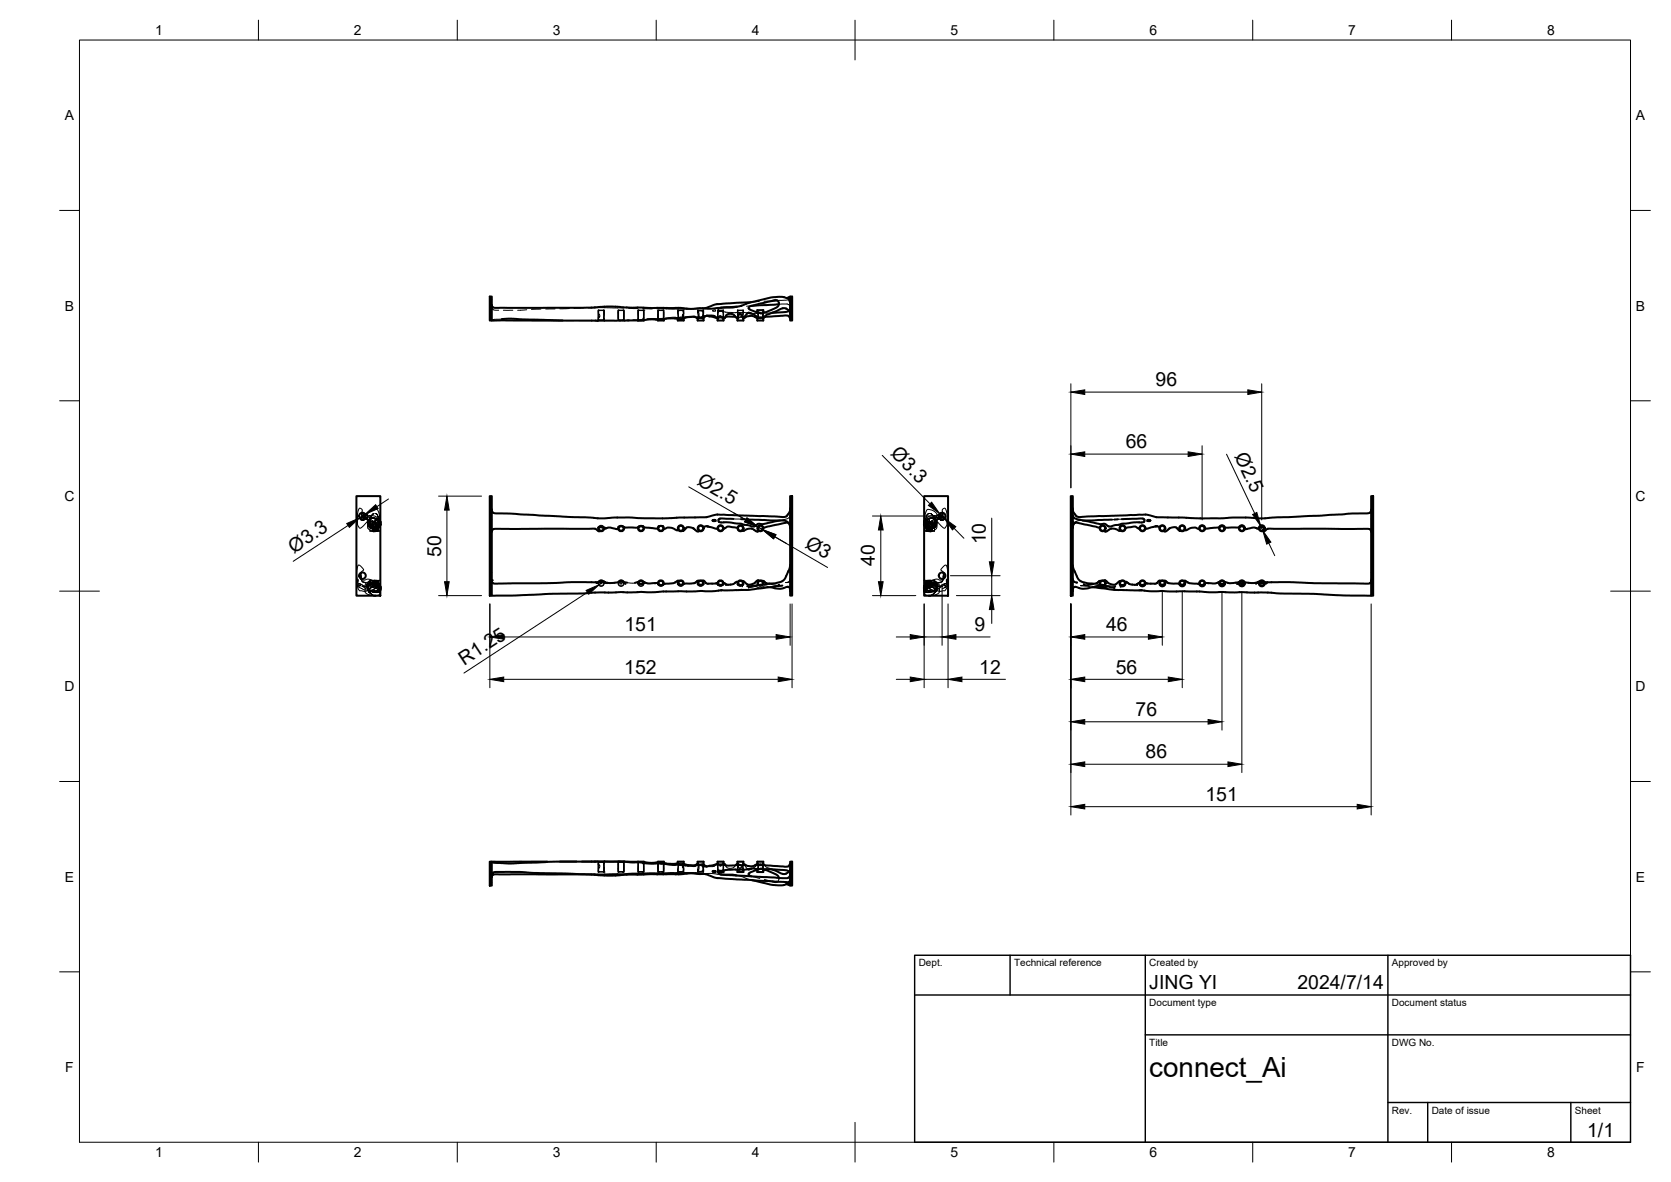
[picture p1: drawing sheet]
<svg xmlns="http://www.w3.org/2000/svg" width="420mm" height="297mm" viewBox="0 0 420 297" stroke-linecap="round" stroke-linejoin="round" font-family="sans-serif">
<defs><g id="words">
<text font-size="7" x="289" y="270.6">connect_Ai</text>
<g font-size="4.9">
<text x="290.6" y="97.1">96</text>
<text x="283.1" y="112.7">66</text>
<text x="223.8" y="114.2" transform="rotate(45 223.8 114.2)">Ø3.3</text>
<text x="310.3" y="114.6" transform="rotate(65 310.3 114.6)">Ø2.5</text>
<text x="175" y="121.6" transform="rotate(30 175 121.6)">Ø2.5</text>
<text x="202.2" y="137.4" transform="rotate(30 202.2 137.4)">Ø3</text>
<text x="247.9" y="136.8" transform="rotate(-90 247.9 136.8)">10</text>
<text x="73.9" y="139.1" transform="rotate(-33 73.9 139.1)">Ø3.3</text>
<text x="110.9" y="139.9" transform="rotate(-90 110.9 139.9)">50</text>
<text x="220" y="142.3" transform="rotate(-90 220 142.3)">40</text>
<text x="157" y="158.6">151</text>
<text x="245.1" y="158.6">9</text>
<text x="278.1" y="158.6">46</text>
<text x="116.7" y="167.4" transform="rotate(-33 116.7 167.4)">R1.25</text>
<text x="157" y="169.3">152</text>
<text x="246.2" y="169.3">12</text>
<text x="280.5" y="169.3">56</text>
<text x="285.5" y="179.9">76</text>
<text x="288.1" y="190.6">86</text>
<text x="303.1" y="201.3">151</text>
<text x="289" y="248.5">JING YI</text>
<text x="326.2" y="248.5">2024/7/14</text>
<text x="399.1" y="285.7">1/1</text>
</g>
<g font-size="3.5">
<text x="39" y="8.8">1</text>
<text x="89" y="8.8">2</text>
<text x="139" y="8.8">3</text>
<text x="189" y="8.8">4</text>
<text x="239" y="8.8">5</text>
<text x="289" y="8.8">6</text>
<text x="339" y="8.8">7</text>
<text x="389" y="8.8">8</text>
<text x="16.3" y="30.2">A</text>
<text x="411.3" y="30.2">A</text>
<text x="16.3" y="78">B</text>
<text x="411.3" y="78">B</text>
<text x="16.2" y="125.9">C</text>
<text x="411.2" y="125.9">C</text>
<text x="16.2" y="173.7">D</text>
<text x="411.2" y="173.7">D</text>
<text x="16.3" y="221.6">E</text>
<text x="411.3" y="221.6">E</text>
<text x="16.4" y="269.4">F</text>
<text x="411.4" y="269.4">F</text>
<text x="39" y="290.8">1</text>
<text x="89" y="290.8">2</text>
<text x="139" y="290.8">3</text>
<text x="189" y="290.8">4</text>
<text x="239" y="290.8">5</text>
<text x="289" y="290.8">6</text>
<text x="339" y="290.8">7</text>
<text x="389" y="290.8">8</text>
</g>
<g font-size="2.5">
<text x="231" y="242.9">Dept.</text>
<text x="255" y="242.9">Technical reference</text>
<text x="289" y="242.9">Created by</text>
<text x="350" y="242.9">Approved by</text>
<text x="289" y="252.8">Document type</text>
<text x="350" y="252.8">Document status</text>
<text x="289" y="262.9">Title</text>
<text x="350" y="262.9">DWG No.</text>
<text x="350" y="279.9">Rev.</text>
<text x="360" y="279.9">Date of issue</text>
<text x="396" y="279.9">Sheet</text>
</g>
</g></defs>
<!-- layer: Hidden -->
<g fill="none" stroke="#000" stroke-width=".25">
<path d="M123.1 75.2h.6M123.1 76.9h.6M123.7 77.3l.5 .6 1.2 .1M123.7 77.3v.2zM123.7 77.3h.1M126.6 78h2.3M132.4 77.8l-2.2 .2M136 77.7l-2.4 .1M139.6 77.6h-2.4M143.2 77.5l-2.4 .1M146.7 77.4l-2.4 .1M147.9 77.4h8.9"/>
<path d="M150.4 77.9h.1M150.4 78.8v1.7h1.5v-.5M150.4 77.9v.6M150.4 77.9v.8l.4 .8-.4 .3v.3l.2 .2 .5 .1h.5l.3-.2v-2.3M150.6 77.9h-.1l-.1 .6v1.7l.4 .3 .9-.1 .2-.2-.1-.2 .1-1.6-.1-.5h-.1M150.8 79.6l-.2 .1M151.8 77.9l-1.2 .1M151.8 78h-1.2l-.1 2.5M151.9 79.1l-.1-1.2v2.6M155.5 77.9l-.1 2.6M155.5 78h1.3M155.6 77.9v.1"/>
<path d="M155.7 77.9l-.1 .1M156.6 77.9l.1 .1M156.7 77.9h-.6a.46 .46 0 0 0-.7 .1 .46 .46 0 0 0 0 .6l.1 1.7 1.3 .2 .1-2.1-.1-.5M156.8 77.9l-.1 .1M156.8 77.9v2.6M156.8 77.9v2.2l-.5 .4-.5-.1-.4-.3 .1-2.1v2.5M156.8 77.9l.1 2.6h-1.5M158 77.5h2.4M160.4 77.9h1.4M160.4 77.9v2.2l.6 .4 .5-.1 .4-.3v-2.2M160.4 77.9h.1M160.4 77.9v2.6"/>
<path d="M160.5 77.9h1.3M160.5 77.9v2.1M160.5 77.9v2.6M160.7 77.9v.1M161.5 77.9l.1 .1M161.6 77.6h2.4M161.7 77.9l.2 1.6-.4 .7M161.8 77.9h.1M161.8 77.9v2.6M161.9 79.8h.1M161.9 77.9h.1M161.9 77.9v2.6"/>
<path d="M165.4 77.9h.1M165.4 77.9v2.5M165.5 77.9v2.6M165.6 77.9h.4a.57 .57 0 0 1 .9 .6v1.4l-1.3 .2-.2-.4zM165.8 77.9l-.1 .1M166.4 77.9l.1 .1M166.8 77.9l-1.4 .1M166.8 77.9h.1M166.8 77.9v2.6M166.9 77.9l-.1 2-.3 .3-.8 .2-.3-.3v-2.1M166.9 77.9v2.3M170.4 77.9h.2"/>
<path d="M170.4 79.8v.3h.2M170.4 77.9v.7M170.4 77.9l.3 2-.2 .2-.1-.1 .8 .2 .6-.4 .1-1.9M170.4 80h-.2l.1 .1M170.5 78.2l.9-.2 .4 .2 .1 .6-.3 .4v.3l.3 .2-1.5 .1zM170.5 77.9v2.6M170.6 77.9l1.2 .1zM170.6 78h.1M171.7 79l-.1 .3M171.8 79.7h.1M171.9 77.9h-.1v2.6M171.9 77.9v2.1"/>
<path d="M175.1 79.8l-.3-.3-.6-.1-3.9 .5-1.6-.1-2.9 .3h-3.1M175.3 79.9h.1M175.4 79.7v.2M175.4 79.9h.1M175.4 78.5l.2 .1M175.5 77.9l.2 1.7-.1 .3h-.2h.9l.6-.2-.2 .1 .2-1.9M175.5 77.9l-.1 .6M175.5 77.9h.1M175.5 78.3l.3-.2 .6 .1 .4 .6-.1 .7-.6 .2h-.7l.2 .4 .2-1.3-.1-.2-.3-.1zM175.5 77.9v2.6M175.6 77.9l1.1 .1zM175.7 79.8l-.1 .3-.2-.1"/>
<path d="M176.7 79.8h.1M176.7 79.8h.2M176.8 77.5l-2.6 .2-9-.1M176.9 77.9h-.2l.1 2.6M176.9 77.9h.1M176.9 77.9v1.8M177.2 79.5l-.3 .2M177.2 79.5h.1M177.7 79.3l-1.6 .4h-.6M179.2 78l.6-.1 .1 .2-.6 .1zM180.1 79.9h.1M180.4 79.5v.5"/>
<path d="M180.5 77.9v2.1M180.5 77.9l-.1 1.4M180.5 77.9h.1M180.6 77.9v2.6M180.6 77.9l1.1 .1zM180.6 78.4l.5-.1 .7 .1 .1 .5-.1 .9h-1.4v-.9zM181.1 79.5h.2M181.1 79.5l.5 .3M181.1 77.4l-.4 .3v.6l5.2 .2M181.7 77.9h.2M181.8 77.9v2.6M181.9 77.9v2.1"/>
<path d="M181.9 77.9v1.4M181.9 79.4v.7M182.4 79.7l-.7 .2h-1.5M185.4 77.9h.1M185.4 80h.1M185.4 77.9v2.1M185.5 77.9l1.2 .1-1.1-.1M185.5 77.9l-.1 2.1M185.5 77.9v2.6M185.6 78h.1M185.8 79l.6 .1M186.5 77l-1.2 .1"/>
<path d="M186.6 79.6l.1 .1M186.7 78.5l-.6 .1M186.7 77.9h.2v.7M186.7 79.6l-1 .2-.7-.1M186.7 79.3v.3M186.7 79.7l.2-1.2-1.4 .1v1.1l1.1-.1 .3 .4M186.7 79.7l.1 .1M186.8 79.7l-.1 .1M186.8 79.7h.1M186.8 78.5l1.3 .1M186.8 77.9v2.6M186.9 77.9v.7l-.3 1.1h.3h-.2"/>
<path d="M186.9 79.7v.1M188.9 76.9h-1.2M190.2 78.7h.1M190.3 78.7l1.1 .1M190.3 78.7l-1.3 .1M190.3 79.6h.1M190.3 78.6h.3l.1 .4M190.3 78.6l-.1 .1M190.4 78.5v.2h-.2M190.4 79.6h.1M190.5 78.6l-.1 .1 .4-.1 .4 .2 .6-.1v1h-1.4l.2 .3 .1-1.2zM190.5 77.9v2.6"/>
<path d="M190.6 78.5l-.2 .1 .4 1-.3 .2-.1-.2 .7 .4 .8-.3M190.7 79.7l-.1 .3h-.2M190.8 79.7l-.2 .2-.2-.1M190.9 75.8l-2.1 .2M191 78.6l.3 .1M191.4 79.7h-1M191.8 78.7h.1l-.3 1 .2 .3 .1-.2M191.8 80h.1M191.8 77.9v2.6M191.9 79.7h.1M191.9 79.9l-.1 .1M191.9 78.6v1.2"/>
<path d="M192.2 79.7h-.6M194 78.6l-2.4 .1M194.2 75.6l-2.1 .1M195.9 76.4h1.8l.6 .2 .3 .6v.5l-.2 .4M197.8 74.9h.1M197.9 74.9h-.1M198.6 74.9l-.4 .4zM198.7 75.9l.3 .1 .1-.8-.1 1.5h-.3M198.7 75.7h.2l.1-.5-.1 .6-.2-.1M198.7 78.7h.1M198.7 74.8l-.9 .1M198.7 77.4h.1"/>
<path d="M198.7 76h.1M198.7 74.8l-.7 .6-2.6 .1M198.7 76.9h.5M199.1 75.2l-.4 .7M199.2 75.2l-.9 .4 .3 .2 .1 .6M126.2 80.2l-2.5 .2M141.5 80.5l2.8 .1M145.5 80.6h4.6M155.4 80.5l-5 .1M156.4 80.6h.3M157.9 80.4l-2.5 .1M161.5 80.3l-2.4 .1"/>
<path d="M181.8 80h.1M91 128.9l.1-.8-.7-.4-.4 .7-.1 1.3v2.1l.5 .9 .6-.2 1.4-1.4 .8 .9 .6 .4 .7 .1 .5-.4 .1-1.5-.6-.8-1.6-.3-.3 .2-.2 .5h-.6M91.1 129.7l-.5 .5 .3-.3 .5 .2 .1 .4v-.1l-.4 .4M91.3 129.7h.1M91.4 129.7h-.3l.5 .1M91.5 129.5l-.2 .2M91.6 129.5h-.1M91.6 129.5l-.1 .2zM91.7 130.1l.2 .2zM91.7 129.4l-.1 .1M91.8 130.5l-.4 .1 .5-.3-.6 .5-.5-.1-.2-.4v.2M91.9 129.3l1.1 .7 1 .1 1 1-.5-.5-.8-.3-.7 .3-.3 .5 .5-.7-.4 .6v.6l.4 .5"/>
<path d="M91.9 130.3l1.1 .8 .4 1.1M91.9 129.3l.3 .2-.2-.1-.4 .1M91.9 129.5h.1M92 129.5h.1M92 129.5h-.5M92 130.3l.2-.4-.4 .5 .2-.1 .2-.1-.4 .1M92.4 131.3l.1 .8 .5 .5M92.5 131.2v.2zM92.6 131l-.2 .3M92.6 131l.1-.1-.2 .3M92.6 131h.1M92.6 131.6v-.3l.1 .6 .3 .4"/>
<path d="M92.8 131.6l-.1-.6v.7l.5 .7M92.9 132.3l.5 .3M92.9 132.3l-.4-.4v-.7l.3 .9 .9 .5M92.9 130.5l.2-.1-.7 .9M92.9 132.3l.5 .2M93 130.3h.1M93 130.3l-.2-.3 .1 .4-.2 .2-.7-.2 .7 .6-.1-.1 .7 1.3M93 130.3l.7 .6M93 132.3l.5 .5zM93 130.2l-.5 1M93 132.3l.5 .3h1.3l.6-.5v-.6v.5l-.4 .3-1.2 .2M93 132.3l.8 .2"/>
<path d="M93 132.3h.1M93 132.3v.1M93 132.2l.1 .1M93 132.6l.7 .2 .4 .6h.6l.8-1.4-.1 .5-.5 .3-1.8-.2M93 132v1.5h2.6M93 132.3l1.4 .5 .7-.3 .1-.4-.7 .8-1.4-.6M93 132.4l.8 .2M93 132.4l.3 .1M93 132.4l1.6 .4 .5-.1 .4-.7-.5 .5h-1.7M93 132.6h.1M93 132.2h2.6M93 133.4h2.6"/>
<path d="M93 132h.9M93 132h.1M93 132l-.1-.2 .3 .4M93.1 132.6h.1M93.1 131.7l.1 .7 .2 .3-.2-.4zM93.1 132l.5 .8 .7 .3 .6-.2-.1-.9-.1 1.3h-.6zM93.1 132.3l.4 .2M93.1 132.3h-.1M93.1 132.4v.2M93.1 132.2v.1M93.1 132.2l-.2-.1 .2 .2M93.1 132.3l1.1 .6h.4l.4-.5"/>
<path d="M93.1 132.2l-.4-.1 .2 .2M93.2 130.5l-.8 .8M93.2 132.4l.5 .3M93.2 129.9l-.1 2.1 .4 .7M93.2 132.2l.4 .4M93.2 130.4l.4-.2zM93.2 132.3l-.4-.8 .1-.9-.1 .6 .6 1.1M93.2 129.9l.4-.5-.8 1.3 .2-.5M93.2 132.3h.1M93.2 132l.7 .4 .6-.1 .3-.3v.6l.3 .7-1.4 .1-.1-.8zM93.2 129.8l-.2 1.6zM93.2 132.3l.4 .2"/>
<path d="M93.3 132.2l.1 .1M93.3 132.2l.3 .3-.2-.2M93.3 130.3l.5-.2 .7 .1 .8 .5 .3 .6M93.3 132l1 .8 .4-.1 .3-.4-.1-.3-.1 .6-.6 .2-.5-.3zM93.4 132.5l.4 .1M93.4 132.2l.6 .6h.5l.3-.2M93.4 132.3l.1 .2M93.4 132.6v.1M93.4 132.2l.8 .7 .7-.3M93.5 132.5l.2 .1-.1-.1M93.5 131l.8 .2-.1-.2 .2 .7-.2 .5h-.5l-.4-.4 .2 .4-.2-.8zM93.5 132.2l1 .1"/>
<path d="M93.5 132.7l-.5-.2 .5 .2M93.5 132.7l-.4-.5 .4 .5 .8 .1h-.5h.7M93.5 132.7l.8 .1 .6-.1-.7 .2-.6-.1M93.5 132.8l.7 .1-.5-.1M93.6 131.9l.3 .5-.2-.4 .3-.4h.4l.3 .4-.1-.3v.4l-.5 .2zM93.6 132.5v.1M93.6 132l.1 .4 .5 .2 .5-.1 .1-.5-.1 .2 .3 .6v.4l-1.1-.1-.3-.5zM93.6 131.5l.4-.3 .6 .3-.4-.2zM93.7 130.9h.1M93.7 130.9l1.1 .8 .2 .3-.2 .6M93.7 130.1l-.5 .2-.5 .6 .8-.7M93.7 132l-.1 .5"/>
<path d="M93.7 132.1l.2-.1-.1 .2 .1 .3h.5l.4-.1v-.4l.3 1.3h-1.4zM93.7 132.6l-.1 .8 .6 .2 .9-.2-.3-.7M93.7 129.2l.3-.1zM93.8 133l.5 .4 .6-.2M94.3 130.3l.5 .1 .6 .4 .3 .7-.2 .5M94.4 131.3l.1 .1zM94.4 131.3h.1M94.4 131.3l.3 .4M94.4 131.3l.2 .6-.4 .5-.4 .1-.5-.3M94.6 131.5l-.3-.8 .1 .3-.2 .2-.4 .1-.3-.2 .3 1.3 .8 .1 .2-.2v-.3M94.6 131.5v.2M94.6 130.4l-.6-.2-.7 .1-.5 .6 .2-.4 .5-.2h.7l.5 .2"/>
<path d="M94.6 130.3l.8 .9 .2 .4-.1 .4M94.6 132.5l-.8 .1M94.6 131.7l.1 .2-.5-.2-.3 .3M94.7 132.1h.1M94.7 132.1l.3 .7-.1 .4M94.7 131.7l.1 .4M94.8 132h.1M94.8 131.9v.1M94.8 131.4l.2 1.4-.1 .4-.2 .1a1.45 1.45 0 0 1-1.5-1M94.8 130.5l.7 .9v.7M94.8 131.4h.1M94.8 131.4v.5"/>
<path d="M94.8 132h.8M94.8 132.2v.6l.4 .5-.3 .2h-1.2l-.2-1M94.8 132v.1M94.8 131.9l-.3 .5-.4 .2-.8-.3 .2 .1-.3-.3M94.8 132l-.3-.3h-.5l-.3 .4v.5M94.8 132v.7M94.8 132.6l-.2 .1 .6-.6-.5 .6M94.8 132.1l-.1 1.3h-.5l-.6-.8M94.8 132.6l-.6 .3-.7-.2M94.9 132v.6M95 129.5l-.6-.5 .6 .5M95.1 133.2l.4-1.7-.1-1.8-.4-1.4-.5-.3-1.2 .3-.9 .9 .1 3.5 .5 .5 1.1 .5"/>
<path d="M95.1 132.3l-.8 .3 .8-.6v-.8l.1 1-.2 .3-.5 .3-.8-.1M95.1 130l-.1-.2 .3 .6-.2-.7 .1 1.7M95.1 132l.1-.1-.1 .4M95.2 131.4v-.1l-.5 1.2-.7 .4-.7-.4-.2-.7 .2 .8 .6 .3-.4-.2M95.3 132.1l-.6 .3-.9 .1M95.3 130.5l.3 .3M95.4 130.6l.1 .3zM95.5 132.1l-.6 .4-1.1 .1M95.5 130.9l.1 .4zM95.6 130.8l.1 .5M95.6 130.8v.2M95.6 130.8l.1 .4"/>
<path d="M95.6 130.8l-.1-.1 .1 .1M95.6 130.8h.1M95.6 131.4h.1M95.6 130.8v.3M95.6 132.2l-.8 .8v.4l-.3 .1-.4-.1-.4-.5-.9-.4 .3-.1M95.6 131.1v.3zM95.6 131.5v.3M95.6 131.9l-.2 .7-.6 .3-1.7-.2M95.6 131.8l-.7 1.1-.5 .1-1-.4M95.6 132.1v.1M95.6 131.8l-.1 .4-.6 .3-1.2 .1M95.7 131.4v.3"/>
<path d="M95.7 131.5l-.4 .9zM95.7 131.4v.1M123.1 128.8h.6M123.1 130.5h.6M150.4 132.6l.5-.5 .4-.1 .4 .2 .2 .4M150.6 132.5l.1-.2a.62 .62 0 0 1 1.1 .3M150.6 132.5l.6-.1 .5 .2M155.3 132.8h.1M156.3 132.2l-.3 .1M156.6 132.3l-.4-.2-.5 .3M156.8 132.4l-.3-.3-.5-.1-.5 .4M157.1 132.6h.1"/>
<path d="M161.5 132.3l-.5-.1-.3 .1M161.7 132.3l-.7-.3-.5 .4M166.4 132.2h-.6M166.7 132.3l-.7-.3-.4 .3M174.3 132.8h.1M177.9 132.3l-.4-.1 .6 .1M179.2 130.8h.1M184.4 130.4l1.9 .1M198.2 131.4l.4 .4 .1 .7M198.7 130.3v.8M198.7 129.5l-.3 .6-.4 .3-1.8 .4M198.7 131.1h.1"/>
<path d="M198.7 130.2v.1M199.2 128.8l-.5 .1h.3l.1 .3-.1 1.3-.1-.5-.2 .2 .5 .3M232.3 131.7l.1 .2M232.3 131.7h.1M232.3 131.4l.4 1-.3-.7M232.3 131.4v.1M232.4 131.9l.2 .7 .6 .3 1.7-.2M232.4 132.1v.1M232.4 132.2h2.6M232.4 133.4h2.6M232.4 132h.1M232.4 132.2l.8 .8v.4l.3 .1 .4-.1 .4-.5 .9-.4-.3-.1"/>
<path d="M232.4 131.1v.3zM232.4 131.9l.1 .1M232.4 131.4h.1M232.4 130.8l-.1 .4M232.4 130.8l.1-.1-.1 .1M232.4 130.8l-.1 .5M232.4 130.8l-.1 .5 .1-.5M232.4 130.8v.2M232.5 130.9l-.1 .4zM232.5 132h.4M232.5 132.1l.6 .4 1.1 .1M232.5 130.7v.2z"/>
<path d="M232.7 130.7l-.3 .5v.7M232.7 132.1l.6 .3 .9 .1M232.9 129.9v-.2v2.1l-.2-.5 .4 .9M232.9 132l-.1-.1 .1 .4M232.9 132h.3M232.9 133.2l-.4-1.7 .1-1.8 .4-1.4 .5-.3 1.2 .3 .9 .9-.1 3.5-.5 .5-1.1 .5M232.9 132.3l.8 .3-.8-.6v-.8l-.1 1 .2 .3 .5 .3 .8-.1M233 129.9l-.6 .9M233 132.4l.3 .3M233.1 132l.1 .6 .4 .2h.3l.8-.7-.5 .5-.6 .2-.4-.2zM233.1 132v.6l.4 .3 .5-.1 .6-.6M233.1 129.4l.5-.4-.6 .5"/>
<path d="M233.2 132.1v.3l.4 .1h.5l.1-.2-.1-.3 .2 .1v1.2h-1.4l.3-.6zM233.2 132l.1 .5 .5 .1 .5-.2 .1-.4v.6l-.3 .5-1.1 .1v-.4l.3-.6zM233.2 132.6l.4 .2M233.2 132l.7 .4 .9-.4-.4 .6-.1 .8-1.4-.1 .3-.7zM233.2 132l-.1 .9 .4 .2 .7-.2 .7-.9-1.1 1.3-.4 .1-.2-.2zM233.2 132l.3-.3h.5l.3 .4v.5M233.2 132v.7M233.2 132.1l.1 1.3h.5l.6-.8M233.2 132h.1M233.2 132.2v.6l-.4 .5 .3 .2h1.2l.2-1M233.2 132v.1M233.2 131.4l-.2 1.4 .1 .4 .2 .1a1.45 1.45 0 0 0 1.5-1"/>
<path d="M233.2 131.4v.6v-.2l.4 .7 .7 .1 .5-.5M233.2 131.4h.1M233.3 132.7h.1l-.5-.6 .2 .4 .5 .4 .9-.2M233.3 131.7l-.1 .4M233.3 130.5l-.7 .7-.1 .8M233.3 132.7l1 .1M233.3 132.1h.1M233.3 132.1l-.3 .7 .1 .4M233.4 131.7l-.1 .2 .5-.2 .3 .3M233.4 131.7v.4l.3 .2 .5-.1 .2-.3-.3 .5 .2-.4M233.4 131.7l-.1 .3 .3-.4h.4l.3 .4M233.4 132.5l.8 .1"/>
<path d="M233.4 130.4l-.9 .9v.8M233.4 131.5l.3-.8-.1 .3 .2 .2 .4 .1 .3-.2-.3 1.3-.8 .1-.2-.2v-.3M233.4 131.5v.2M233.4 131.5l.6-.3 .4 .4-.4-.3zM233.6 130.4l-.6 .5 .5-.5 .8-.2 .6 .3 .3 .4-.5-.5M233.6 131.3h.1M233.6 131.3l-.3 .4M233.6 131.3l-.2 .6 .4 .5 .4 .1 .5-.3M233.6 132.8h.1M233.8 130.3l1 .1 .8 .9M233.8 131l-.2 .3 .7-.3 .4 .1-.2 1.1 .2-.4-.4 .4-.6-.1-.1-.4zM234 129.1l.3 .1z"/>
<path d="M234.1 132h.2M234.2 133l-.5 .4-.6-.2M234.3 132.6l.1 .8-.6 .2-.9-.2 .3-.7M234.3 132.6l-1.5-.2-.4-.4v-.6v.7l.6 .7 .6 .2 1-.4M234.3 132l.1 .5M234.3 130.9l-1.1 .8-.2 .3 .2 .6M234.3 132h.7M234.3 130.9h.1M234.4 130.1l.9 .8-.8-.8M234.4 130.2l.4 .2zM234.4 132.5v.1M234.5 132.8l.5-.5z"/>
<path d="M234.5 132.8l-.7 .1 .5-.1M234.5 132.7l.4-.5-.4 .5M234.5 132.7l.4-.2-.8 .4-1-.2 .9 .1M234.5 132.2l-1 .1M234.5 132.7l-.4 .2 .6-.3 .2-.8-.1 .6-.4 .4-.8-.1M234.5 132.5l-.2 .1 .1-.1M234.6 132.6v.1M234.6 132.2l-.3 .4-.6 .2M234.6 132.3l-.1 .2M234.6 132.5l-.4 .1M234.7 132.5h-1.7l-.5-.5 .5 .8 1.2-.1 .7-.3 .1 .2M234.7 132.2l-.1 .1"/>
<path d="M234.7 132.2l-.3 .3 .2-.2M234.8 132.3l-.4 .2M234.8 129.8l.1 1.6zM234.8 129.9l.1 2.1-.4 .7M234.8 132.2l-.4 .4M234.8 132.3l.4-.8-.1-.9 .1 .6-.6 1.1M234.8 129.9l-.4-.5 .8 1.3-.2-.5M234.8 132.3h.1M234.8 132.4l-.5 .3M234.9 132.3h.1M234.9 132.4h.1M234.9 132.2v.4"/>
<path d="M234.9 132.6h.1M234.9 132.2l.2-.1-.2 .2M234.9 132.3l-1.1 .6h-.4l-.4-.5M234.9 132.2l.4-.1-.2 .2M234.9 132.6l-1.8 .2-.5-.3-.1-.5 .8 1.4h.6l.4-.6 .7-.2v.9h-2.6M234.9 132.3l-.4 .2M234.9 131.7l-.3 .9zM234.9 132h.1M234.9 132l.2-.2-.3 .4M235 132.3l-.1 .1M235 132.2l-.1 .1M235 132.3h-.1"/>
<path d="M235 132.6h.1M235 132v.2M235 132.3l-1.4 .5-.7-.3-.1-.4 .7 .8 1.4-.6M235 132.3h.1M235 132.4l-.8 .2M235 132.3l-.8 .2M235 132.4l-.3 .1M235 132.4h.1M235 132.2h.1M235 132.3l-.6 .3h-1.3l-.6-.6 .1-.5v.5l.4 .3 1.2 .2M235 130.2l.5 1.2-.2-.5 .1 .1M235 130.3h.1"/>
<path d="M235 130.3l.2-.3-.1 .4 .2 .2 .7-.2-.7 .6 .1-.1-.7 1.3M235 130.3l-.7 .6M235.1 132.3l.4-.4v-.7l-.3 .9-.9 .5M235.1 132.3l-.5 .3M235.1 132.3l-.5 .2M235.3 131.7v-.7l-.1 .8-.4 .5M235.4 131.6v-.3l-.1 .5-.3 .5M235.4 131h.1M235.4 131l-.7-.7-.8-.2-1.2 .5-.4 .8M235.4 131l.2 .3M235.6 131.3l-.1 .8-.5 .5M235.8 130l.4 .5 .4 .1-.5-.3 .2 .2 .4 .1-.5-.3 .5 .5h.4l.3-.3v-.2l-.2 .5-.5-.1-.2-.2 .2-.4 .4-.2 .3 .3"/>
<path d="M235.9 130.2l.3 .1M236.1 129.3l-1.2 .7-.9 .1-1 1 .5-.5 .8-.3 .7 .3 .3 .5-.5-.7 .4 .6v.6l-.4 .5M236.1 130.3l-1.1 .8-.4 1.1M236.3 130.2l-.2 .1M236.3 129.4l-.5 .1 .2-.1 .4 .1M236.3 130.1l-.1 .2M236.5 129.8h.1M236.4 129.5l.1 .2M236.4 129.5h-.4h.5M236.5 129.5h.1M236.6 129.6l-.1-.1 .2 .2M236.7 129.7h.1"/>
<path d="M236.8 129.7l-.3 .1M236.8 129.8l-.3 .4-.4-.2M236.9 129.7l-.1 .1M236.9 129.7l-.4 .1M237 128.9l-.1-.8 .7-.4 .4 .7 .1 1.3v2.1l-.5 .9-.6-.2-1.4-1.4-.8 .9-.6 .4-.7 .1-.5-.4-.1-1.5 .6-.8 1.6-.3 .3 .2 .2 .5h.6M237 129.8h-.2l.4 .2M269.2 128.8l.5 .1h-.3l-.1 .3 .1 1.3 .1-.5 .2 .2-.5 .3M269.7 130.3v.8M269.7 130.3h.1M269.7 131.1h.1M272.2 130.8l-1.4 .1-.6 .5M280.2 130.6h-.6"/>
<path d="M282.1 130.5h-1M289.2 130.8h.1M290.5 132.3h.1M290.9 132.2l-.6 .1h.2M294.1 132.8h.1M302 132.2l-.3 .1M302.6 132.2l.2 .1M306.7 132.3h.2M307.7 132.3l.2 .1M311.3 132.6h.1M311.8 132.3l-.2 .1M312.7 132.4h.2"/>
<path d="M313.1 132.9h.1M316.5 132.6h.2M316.5 132.6h.1M317.8 132.6h.2M344.8 128.8h.5M344.8 130.5h.5M89.8 146.4l.2-.8v1.3l.7 .3-.5 .1 .3-.3-.3-.4 1.5 .7 .8-.1-.3 .1 .8-.4M89.8 147.2l.4 .3 1.3 .7 1.3 .1-.4-.5 .2-.6M90.8 145.4v.1M90.8 143.9l.6-.8-.8-.9-.4-.2-.3 .5-.2 1.8 .2 1.5-.1 1.4 .6 1.2 1.1 .2 .7-.1 1.5-1.1 .4-.8-.3-.6-.5-.3-.9-.2-.9 .3-.7-.3M90.9 145.8l.2 .3 .9 .3-.8-.1zM91.8 146.4h.1"/>
<path d="M92 146.5l1-.5 1.3-.2 .3 .2 .5 .5 .4 1.1 .1 1.2-.1 .5-.5 .3-1.1 .1-1.8-.5-.3-.5v-1.6zM92.4 148l.1-.5v.4l.3 .6-.5-1 .3 .5M92.5 147.8v.2v-.4l.2 .7M92.5 148.4l.5 .6-.4-.5M92.6 147.4l-.1 .9 .6 .8M92.6 147.1l-.1-.1v.2l-.4 .3-1.1-.2 1.1 .6M92.6 147.9l.4 .4 .7 .4M92.6 147.1l-.1 .7M92.6 147.3l-.2 .5 .4-.8-.3 .4M92.6 147.2l.3-.2zM92.7 147.2l.2-.2-.3 .4zM92.7 147.1h-.1h.5"/>
<path d="M92.7 148l.7 .5 .9-.2-1 .3zM92.8 148.7l.4 .3zM92.8 147l-.3 .5M92.9 147l.1-.1-.2 .1M92.9 146.9l-.5 .6 .5-.4M92.9 146.9l1.7-.4 .4 .1 .2 .3-.8 .9-1 .6-.9-.3-.1-.5 .2-.4M92.9 146.9l-.3 .3 .3-.2M92.9 147l-.3 .3-.1 .5M92.9 146.9l.2 .1M92.9 148.3l.5 .3h.8M92.9 147h.2M92.9 148.3l-.1-.2 .9 .5 .7-.2"/>
<path d="M92.9 146.9l.2-.1zM92.9 147l-.2 .7 .4 .8M92.9 146.9v.1M93 146.9h.1M93 146.8l-.4 .3M93 146.9l.1 .3M93 146.8v.1M93 146.6h.1M93 146.3l.1 .3M93.1 146.9h.1M93 146.3l.9 .4h1.4l.2 .3v.3l-.3-.4-2.1-.5M93 146.8l.9-.5 1.1-.2 .2 .1-.1 .8 .1 .3-.6-.4z"/>
<path d="M93 146.9l1.7-.4 .4 .3-.5 .5 .5-.4-.3-.3zM93 146.9l1-.5h1v.5l-1 .4h.4a.4 .4 0 0 0 .4-.2 .4 .4 0 0 0 0-.4v-.7l-.2 .1-1.6 .8M93 146.3l1.1 .3 .9-.4 .5 1.1-.3-.5-1.2-.2zM93 146.3l-.5 .1-.4 .7 .6-.6 1.8 .2 1 .5 .2 .7M93 146.3l-.5 .2-.4 .7 .1 .4 .7 .7M93 146.9l-.3 .2M93 146.8l-.3 .3M93 146h2.6M93 147.2h2.6M93 146.3h.1M93 146.8l2-.2 .4 .6-.1 .1-.7-.4h-1.6M93 146.5l1.8-.2 .8 1-.7-1z"/>
<path d="M93 147.8l.6-.3zM93 146.8l-.3 .3 .3-.3M93.1 146.8l-.2 .1M93.1 146.4l-.2-.2 .2 .6M93.1 146.8l.3-.2zM93.1 149.1l.4 .2zM93.1 146.8l.5-.1 .7 .3 .4 .5v-.2v.6l.3-.6M93.1 146.8l-.3 .4-.1 .6 .2 .4 .4 .4-.7-.7-.1-.5 .2-.3M93.1 146.3l.5 .2M93.1 146.3h.1M93.1 146.8h-.1M93.1 146.6v.2"/>
<path d="M93.2 146.3l.9 .4 1.3 .1M93.2 146.8l-.6 .6-.1 .9M93.2 146.8l.5-.1 .6 .2M93.2 146.8h-.2M93.2 146.8l.9-.6 .7-.2 .2 .2v1.1l-.3-.5 .2-.8-.7 .1-1.2 .7M93.2 146.7l-.5 .4-.2 .6M93.2 146.7l-.6 .5 .5-.1M93.2 147l.5 .1v.3l-.3 .2M93.2 147l-.3 .1M93.2 146.4l2 .5 .4 .5M93.3 146.7h.1M93.3 146.7l-.6 .3h.4"/>
<path d="M93.3 146.7l-.4 .2M93.3 146.7h.9l-.8-.1-.7 .5-.2 .7 .2 .8M93.3 148.6l1.2 .3 .9-.5-.6 .4M93.3 146.8h-.1M93.4 147.6h.1M93.4 146.8h.1M93.4 146.8l-.5 .2M93.4 146.6l-.4 .3M93.4 146.7l1-.5 .5 .1 .2 .3-.2 .4-.9 .6-.3-.5-.5-.1M93.4 146.6h.1M93.4 146.7l-.4 .2M93.5 146.6l-.5 .2"/>
<path d="M93.5 146.6h.1l-.6 .2M93.5 146.7l-.8 .5-.1 .7-.1-.1M93.5 146.7l-.1 .1M93.5 146.6l1.1 .2 .7 .7-.2 .6-.5 .4-1.1 .1h.9l.5-.3 .6-1-.4-.8-1.9 .2M93.5 146.7l.7 .5 .1 .7 .3-.6M93.5 146.7h-.3M93.5 146.6l-.3 .1M93.5 146.7h.1M93.5 146.7l-.5 .1 .2-.1M93.5 146.5l-.5 .3M93.5 146.5l-.4 .3M93.5 149.6h.1"/>
<path d="M93.6 146.5l-.3 .3M93.6 149.6l.4 .1M93.6 147.6h-.2M93.6 149.5l.4 .1zM93.6 146.5l-.4 .5M93.6 146.5l.5 .1 .9-.4 .4 .6M93.6 146.6l-1 .5M93.7 146.4l.6-.4h.6l-.2 .8 .3 .5-.2-.4 .2-.8h-.5l-.6 .3-.1 .9-.2-.2zM93.8 149.6l.6 .1zM93.8 147.2l-.1-.1 .3 .1-1.4 .7M93.8 147.2h.1M94 149.6l.1 .1z"/>
<path d="M94.4 146.4l.7 .4zM94.5 146h.1M94.5 146l-.9 .5M94.5 146h.3M94.7 146.5l-.7-.2h-1.2l.3 .4M94.7 146.5l.6 .4-.8-.3 .8 .2 .3 .4M94.8 146l-.6 .1-.6 .5M94.8 146l.3 .2M94.8 146l-1.8 .8M94.8 146h.3l.1 .3M94.8 146.5v.7l-1 .4 .2-.3M94.8 146.2v.2"/>
<path d="M94.8 146h.1M94.8 146.3l-1.9 .2-.1 .2 .2 .2M94.8 146.5l.3 .2v.3l-.9 1-.7 .3h-.6l-.4-.3 .2 .2M94.8 146.5l-1.2 .2M94.9 146.3l-.1 .7-1.5-.3M94.9 149.6l-.4 .1M94.9 148.5l.5-.5-1 .7-.7 .1M94.9 146.3l.6 .8 .1 .6v-.2M95 146l-.7-.1-.7 .6M95 146l-.1 .3M95 146.6v.2M95 146l-.6-.1-.9 .6"/>
<path d="M95 146l-.3 .6 .1 .5M95 147.4h.1M95 146.4l-.1 .7M95 147.3v.7l.2-.7M95 146.3l-.1-.3-.4-.1-1 .6M95 147.1v.3M95 147l-1.2-.3 .7 .1 .5 .5M95 147.3h.1M95 147.3l-.5 .5-.5-.1-.4-.4 .3 .1-.3 .2M95.1 147.2h.1M95.2 146.3l-.1 .9M95.2 146.3h.1"/>
<path d="M95.3 147.2v.1M95.3 147.6l.3 .7-.2 .7 .2-.9M95.4 146.8h.1M95.4 146.8l.2 .5M95.5 147.3h.1M95.4 146.8l.2 .5h-1.6M95.5 147.3l.2 .5zM95.5 147.3l.1 .9 .1-.6M95.5 147.3l-.3-.4 .4 .5v.7l.1-.3M95.5 147.3l-.6-1-1.6 .2-.5 .1-.4 .4 .1 .8M95.5 147.3l.2 .5M95.6 147.5l-.5-.4-1.2-.5-1.2 .2-.3 .5 .3 .7-.2-.3-.1-.4 .3 .7 .9 .6"/>
<path d="M95.6 147.5h.1M95.6 147.5v.3M95.6 147.9v.2zM95.6 148.4l-.8 .5-1.2-.2M95.6 147.5l.1 .4zM95.6 148v1M95.6 147.3v.1M95.6 147.8h.1M95.6 147.2v.1M95.6 145.8h-2.6v1.5h.8M95.6 148.2l-.2 .5-.5 .2-.9-.1-1.1-.5M95.6 147.4l.1 .5"/>
<path d="M95.6 147.4l.1 .2M95.6 148.1v.6v-.3M95.7 147.9l-.1 .4v-.1M95.7 147.8l-.1 .4v-.3M95.7 147.8l-.2 .7-.6 .4 .7-.5M95.7 147.6l-.1 .7 .1-.5M95.7 147.6l-.2-.4 .2 .6M95.7 147.9v.2M95.7 147.8l-.1 .4zM95.7 147.8v.2zM123.1 143.9h.6M123.1 145.5h.6"/>
<path d="M149.9 146.6h.3zM150.5 146.3h.1M150.6 146.3h.1M151.7 146.3a.62 .62 0 0 1-.5 .9 .62 .62 0 0 1-.6-.9l.6 .4 .5-.4M151.7 146.3h.2l-.1 .6-.5 .4-.8-.3v-.7M151.7 146.2v.1M152 146.6h.1M152.2 146.3l.5 .4-.8-.1M155.5 146.3v.6l.5 .4h.4l.4-.3 .1-.5-.2-.2M155.5 146.3h.1M155.6 146.4l.5 .4 .5-.4a.48 .48 0 0 1 .1 .5 .48 .48 0 0 1-.4 .3l-.6-.2zM155.6 146.3v.1"/>
<path d="M155.6 146.3h-.1M156.7 146.2v.1M156.9 146.7l.5 .1-.5-.1M157.7 146.4l1.9 .1M160.4 146.6h.1M160.5 146.6l.8 .3 .5-.3a.63 .63 0 0 1-.6 .6 .63 .63 0 0 1-.7-.6zM161.8 146.6h.1M161.9 146.5l-.1 .6-.6 .2-.5-.1-.3-.6M164.7 146.5l.1 .1M164.8 146.6h.1M165.4 146.8l.6 .5h.5l.4-.4M165.6 146.8l.5 .4 .6-.3"/>
<path d="M165.8 146.9l.3 .2 .5-.2M171.7 146.8l-.5 .2-.5-.2M171.8 146.8l-.6 .4-.4-.1-.2-.3M171.9 146.8l-.2 .3-.4 .2-.6-.1-.3-.4M176.7 146.9h-1M176.7 146.8l-.4 .4-.5-.1-.2-.2M176.9 146.8l-.6 .5h-.5l-.3-.5M180.2 146.6h-.2h.1M181.3 148.3h.4h-.2M181.7 146.9l-.5 .3-.5-.3h.9M181.9 146.9l-.6 .4h-.5l-.3-.4M182.5 146.9h.1"/>
<path d="M185.5 146.9l.6 .4h.4l.4-.4M185.6 146.9l.5 .3 .6-.3M185.8 146.9l.8 .1M186.1 148.3h.5M186.7 147.4h.1M187.9 147.3l.3 .2v.3l1.5-.4 1.5 .4 1-.6 1.6 .4M187.9 147.3h.1M191.7 146.9l-.4 .3-.6-.2M191.9 146.9a.74 .74 0 0 1-1.3 .2M193.3 146.7l2 .4 .6-.3 .1 .3 .7 .1M198.7 143.9h.2l.1 .2v1.2l-.3 .1M198.7 143.9h.5"/>
<path d="M199.2 145.5h-.5l-.3 .6-.8 .3 .8-.1 .3-.5M232.3 147.9l.1 .4zM232.3 148v-.2l.2 .7 .6 .4-.7-.5M232.3 147.6l.1 .7-.1-.3M232.3 148l.1 .1zM232.3 147.9l.1 .3-.1-.2M232.3 147.8v.2zM232.4 145.8h2.6a.47 .47 0 0 1-.5 .7l-1.7 .3-.3 .5 .5-1.1 .9 .4 1.1-.3M232.4 147.4l-.1 .2M232.4 147.4l-.1 .5M232.4 147.7v-.2l-.1 .4M232.4 147.7l-.1 .1"/>
<path d="M232.4 147.5l.1-.3-.2 .4M232.4 148.1v.1M232.4 148.1v.6v-.3M232.4 146h2.6M232.4 147.2h2.6M232.4 147.3h.1M232.4 147.5v.9l.6 .5 1-.1 1.1-.5M232.4 147.8h.1M232.4 147.2v.1M232.4 148.4l.3 .3 .6 .2M232.4 147.9v.2zM232.4 148v1"/>
<path d="M232.4 147.3v.1M232.4 147.5l.5-.4 1.2-.5h.9l.6 .6-.3 .8 .3-.5-.7 .9M232.4 147.5h.1M232.4 147.5v.3M232.4 147.3v.4v-.2M232.5 147.3l.6-1 2.1 .3 .4 .4v.6l-.3 .5-.7 .6M232.5 147.3l-.2 .5M232.5 147.3l-.1 .2M232.5 147.3l.3-.4-.4 .8M232.5 147.3l-.2 .5zM232.5 147.9l-.1 .7 .2 .4-.2-.6M232.6 146.8l-.3 .6 .1 .8-.1-.4"/>
<path d="M232.5 147.3h.1M232.6 146.8h.1M232.6 146.8l-.2 .5M232.7 147.2v.1M232.7 148.2l-.1-.2 1.1 .7M232.8 146.3h.1M232.8 146.3l.1 .9M232.9 146.1l.9 .1 1.2 .6-1.7 .1-.6 .4 .2-.3zM232.9 147.2h.1M232.9 146.8l.7-.4zM232.9 146.7l.4-.2 1.7 .4-1.8-.3-.3 .3 .5 .4-.5-.2zM233 147.3l.5 .5 .5-.1 .4-.4-.3 .1 .3 .2"/>
<path d="M233 146.1l.2 .8-.2 .4 .3-.5-.3-.7 .2-.1 .6 .1 .5 .3 .1 .8-.2 .1 .1-.6-.2-.4-.6-.2zM233 147.3h.1M233 147.3v.7l-.3-.7M233 147.1v.3M233 147l1.2-.3-.7 .1-.5 .5M233 147.4h.1M233 146.4l.1 .7M233 146l.7-.1 .7 .6M233 146l.1 .3M233 146.6v.2M233 146l.3 .6-.1 .5M233.1 146.3l1.9 .3-1.9-.3-.7 1z"/>
<path d="M233.1 146.3l-.7 1M233.1 146.3h.1M233.1 149.6l.4 .1M233.1 146.3l.1 .7 1.4-.4 .7 .4h-.4M233.2 146.3l1.9 .3 .1 .1-.2 .2M233.2 146.5l-.3 .2 .1 .4 1.4 1.2h.6l.5-.3-.2 .2-.4 .3 .3-.5 .1-.5M233.2 146.5l1.2 .2M233.2 146.5v.7l1 .4-.2-.3h-1.5M233.2 146h.3M233.2 146.2v.2M233.2 146h.1M233.2 146l1.8 .8"/>
<path d="M233.2 146h-.3l-.1 .3M233.2 146l.6 .1 .6 .5M233.2 146l-.3 .2M233.3 146.1l.4-.3 1.3 .2 1 .5 .2 1.8-.1 .7-.5 .3-1.2 .4h-1.2l-.7-.4-.1-.5 .1-1.2zM233.3 146.5l.7-.2h1.2l-.3 .4-.4-.1M233.3 146.5l-.6 .4 .6-.3M233.4 146.6l-.7 .2-.3 .4M233.4 146.6h-.1M233.5 146h.1M233.5 146l.9 .5M233.6 149.7l.6-.1zM233.6 146h-.4l-.2 .3"/>
<path d="M233.6 146l.9 .5M233.7 146h-.7M233.7 146l.8 .5M233.7 148.3l.9 .2 .7-.5-.6 .6zM233.8 148.8l-.7-.1-.5-.3 .6 .4 .6 .1M234 149.6h.1M234 147.2l.3-.1-.1 .1M234 149.6l.4-.1zM234.2 147.2h.1M234.4 147.5l.5 .3zM234.4 146.5l.4 .5M234.4 146.5l-.6 .1-.8-.4-.4 .6"/>
<path d="M234.4 146.6l1 .5M234.4 147.6h.2M234.4 146.7h.1M234.4 146.5l.3 .3M234.4 149.6l-.4 .1M234.4 149.6h.1M234.5 146.5l.4 .3M234.5 146.5l.6 .4M234.6 146.6h.1M234.5 146.7h.3M234.5 146.6l-1.1 .2-.7 .7 .2 .6 .5 .4 1.1 .1M234.5 146.7l-.7 .5-.1 .7-.3-.6"/>
<path d="M234.5 146.7l.4 .1-.1-.1M234.5 146.6h-.1l.5 .2M234.5 146.6l.5 .2M234.5 146.7l.8 .5 .1 .7 .1-.1M234.5 146.7l.1 .1M234.5 149.3l.4-.2zM234.6 146.6l.4 .3M234.6 147.6h.1M234.6 146.7l-1-.5-.5 .1-.2 .3 .2 .4 .9 .6 .3-.5 .5-.1M234.6 146.7l.4 .2M234.6 146.6l.3 .2zM234.6 146.8h.1"/>
<path d="M234.6 146.8l.5 .2M234.7 146.8h.1M234.7 146.7h.1M234.8 146.7l.6 .5-.5-.1M234.8 146.7l-1.8-.2-.5 .6 .1 .5 .5 .7 .5 .3h.9M234.8 147l-.5 .1v.3l.3 .2M234.8 147l.3 .1M234.8 146.4l-2 .5-.4 .5M234.8 146.8h.2M234.8 146.8l-.9-.6-.7-.2-.2 .2v1.1l.3-.5-.2-.8 .7 .1 1.2 .7M234.8 146.3l-1 .4-1.2 .1M234.8 146.8l.7 .7-.1-.2 .2 .5-.2 .7-.6 .6"/>
<path d="M234.8 146.8l-.5-.1-.6 .2-1 .8M234.8 149l.4-.3zM234.9 146.9h.1M234.9 146.8l.1 .1M234.9 146.8h.1M234.9 146.4l.1-.1-.9 .4h-1.4l-.2 .3v.3l.2-.4 1.3-.2 1-.4v.3M234.9 146.6h.1M234.9 146.3l-.5 .2M234.9 146.3h.1M234.9 146.4l.2-.2-.2 .6M234.9 146.8l.2 .1zM234.9 146.8l-1.9-.2-.4 .6 .1 .1 .7-.4h1.6"/>
<path d="M234.9 146.8l.4 .3-.3-.3M235 146.3l-.1 .9M235 146.3h-.1M235 146.9h.1M235 146.6h-.1M235 146.6v.2M235 146.9l-1-.5h-1v.5l1 .4h-.4a.4 .4 0 0 1-.4-.2 .4 .4 0 0 1 0-.4v-.7l.2 .1 1.6 .8M235 146.9v.4h-.8M235 146.3h.1M235 146.3l.5 .1 .4 .7-.6-.6-1.8 .2-.8 .4-.4 .8M235 146.3l.5 .2 .4 .7-.1 .4-.7 .7M235 146.9l.3 .2"/>
<path d="M235 146.8l.3 .3M235 146.8v.1M235 146.8l.5 .9-.7 .8M235 146.8l.4 .3M235 146.9l.8 .4-.3-.1 .8 .1 1.5-.7-.3 .4 .3 .3-.5-.1 .7-.3v-1.3l.3 1v.5l-.4 .4-1 .5M235.1 147l-.2-.2 .2 .2M235.1 147l.3 .4zM235.1 148.3l-.4 .3h-.6l-.9-.4 1.1 .4M235.1 147h-.2M235.1 147l.3 .3 .1 .5M235.1 147l.3 .2zM235.1 146.9l-.2 .1"/>
<path d="M235.1 146.9l-.6-.3-.7 .1 .8-.1 .6 .4 .3 .6v.5l-.3 .6 .2-.2M235.1 148.2v.1M235.1 146.9l.3 .3-.3-.2M235.1 147l-.1-.1 .2 .1M235.1 146.9l-1.7-.4-.4 .1-.2 .3 .8 .9 1 .6 .6-.1 .4-.3v-.4l-.2-.4M235.1 146.9l.5 .6-.5-.4M235.2 147l.3 .5v.5M235.3 147.1h.1h-.5M235.3 147.1l.1 .7-.7 .8 .6-.8-.1-.6-.3-.4-.5-.1-.7 .3-.4 .5v-.2v.6l-.3-.6M235.4 147.2l.2 .6-.4 .5h1M235.4 147.1l.1 .7M235.4 147.3l.2 .5-.4-.8 .3 .6"/>
<path d="M235.4 147.1l.1-.1v.2l.4 .3 1.1-.2-1.2 .7-.8-.1-.7-.4M235.5 148.3l-.5 .7 .4-.6-.3 .5 .2-.3M235.5 147.8v.2v-.4l-.1 .5-.4 .5-.8 .3-.5-.1M235.6 147.8l-.1-.3-.3 .9 .5-.9-.6 .7-.7 .4M236 146.4l.9-.3 .2-.3-.3 .5zM236.1 146.4h.1M237.2 145.5h.1M237.2 145.4v.1M237.2 143.9l-.6-.8 .8-.9 .4-.2 .3 .5 .2 1.8-.2 1.5 .1 1.4-.6 1.2-1.1 .2-.7-.1-1.5-1.1-.4-.8 .3-.6 .5-.3 .9-.2 .9 .3 .7-.3M269.2 143.9h.5M269.2 145.5h.5M269.7 143.9h-.2l-.1 .2v1.2l.3 .2"/>
<path d="M269.7 145.8l.3 .5 .8 .1M272.5 146.8l-.1 .3-.7 .1 3 .4M274.9 146.7l1.8 .2M277.7 147.1l2.8 .2-.3 .2v.2M280.2 147.7v.1M281.6 146.9h.1M281.7 148.3h.1M281.7 148.3h.6h-.5M281.7 147.4h.1M283 146.9h-.2M286.6 146.9h.1M286.7 148.3h.3"/>
<path d="M287.9 146.9h-.1M287.9 146.9h.1M288.3 146.6h.1M291.5 146.8l.2 .1M293 146.8l-.2 .1M296.5 146.8h.2M298 146.8h-.2M301.6 146.9h.1M303 146.8h-.2M303.8 146.5l-.2 .1h.2M306.5 146.6h.1M307.9 146.6h.1"/>
<path d="M308 146.6h.1M308 146.6h-.1M311.5 146.7l-.5 .1M311.6 146.3h.1zM312.8 146.3h.1h-.1M315.8 146.7h.1M316.4 146.6h.1M316.5 146.6l-.7 .1M316.6 146.3h.1h-.4M317.8 146.3h.1zM318.5 146.6h-.3M344.8 143.9h.5"/>
<path d="M344.8 145.5h.5M123.7 219.6v.2zM137.6 216.5h3.2M145 216.5h1.3M150.1 216.5h.3M150.4 218.6v.5M150.4 219.1h.1M150.4 219.1v-.7l.4-.7-.1-.3-.3-.1v-.4l.7-.3 .5 .1 .3 .2v2.2M150.4 219.1h.2M150.5 216.5v2.6M150.5 219h.1M150.6 219v.1"/>
<path d="M150.6 217.4l.2 .1M151.8 219.1h-1.2M151.8 219.1h.1M151.8 219l-.1 .1M151.8 216.5v2.6l.1-2.3-.2-.2h-.8l-.5 .3 .1 2.2M151.9 219.1h.1M151.9 217.1v-.6h-1.5v1.8M151.9 218v1.1M155.4 216.5l.1 2.6M155.5 219.1v-2.1l.3-.4 1.1 .1-.1 2.4M155.5 219.1l-.1-2.1 .5-.4 .6 .1 .3 .3v2.1M155.5 219.1h.2"/>
<path d="M155.5 219h.1M155.5 216.5v2.6M155.6 219h.1M155.6 219v.1M155.6 219h1.1zM156.6 219.1h.2M156.7 219h.1M156.7 219v.1M156.8 216.5v2.6M156.9 216.6l-.1 2.5M160.4 219.1v-2.1l.6-.4 .5 .1 .4 .3v2.1M160.4 219.1h.3"/>
<path d="M160.4 216.6h1.5M160.4 216.7v2.4M160.5 217.1v2M160.5 216.5v2.6M160.7 219h.9zM160.7 219l-.2 .1M161.5 219.1h.4M161.5 216.9l.4 .7-.2 1.5M161.8 216.5v2.6l-.2-.1M161.9 217.3h.1M161.9 216.6h.1M161.9 216.9v2.2"/>
<path d="M165.4 219.1h.2M165.4 216.7l1.5 .2M165.4 217v2.1M165.4 219.1v-2.1l.3-.3 .8 .2 .3 .3 .1 1.9M165.5 216.5v2.6M165.6 219.1l-.2-1.7 .2-.4 1.3 .2v1.2l-.2 .7M165.7 219l-.1 .1M165.7 219l1 .1M165.7 219l.1 .1h-.2M165.8 219.1h.6M166.5 219l.2 .1M166.8 216.5v2.6"/>
<path d="M166.9 217.1v2h-.2M170.2 217.1h.2M170.3 217l1-.1 .6 .2M170.4 219.1h1.5M170.4 217.2l1.5 .1-.3 .3v.3l.3 .4-.2 .7-.8 .1-.4-.3zM170.4 217h.2M170.4 217.2h.1M170.4 218.5v.6M170.4 219.1l.3-1.9-.2-.2-.1 .1 .8-.2 .6 .4 .1 1.8M170.5 216.5v2.6M170.6 219h.1M171.6 217.7l.1 .3"/>
<path d="M171.8 216.5v2.6h-1.2M171.9 217.3h.1M171.9 217.4h-.1M171.9 217.3v1.8M172 217.3h.1M175.1 217.3l1.4-.1 .7 .4M175.4 218.6v.5h1.5M175.4 217.3l.2-.2 .2 1.2-.1 .2-.3 .1 .1 .1 .4 .3 .7-.2 .2-.5-.1-.7-.6-.2h-.6M175.4 217.1l.2-.1 .1 .2M175.4 217.4h.1M175.5 219.1l.2-1.6-.1-.3h-.2h.9l.6 .2-.2-.1 .2 1.8M175.5 217.2l-.2 .1 .1-.1"/>
<path d="M175.5 216.5v2.6M175.6 218.5l-.2 .1M176.8 216.5l-.1 2.6h-1.1M176.8 219.6l1.7-.1 2.6 .2M176.9 217.2l-.2 .1M176.9 217.2h.1M176.9 217.4l.3 .2M176.9 217.6v1.5M177.2 217.6h.1M180.1 217.2l-.6 .5h-1.8M180.4 217.8v1.3h1.3M180.4 217.1h.1"/>
<path d="M180.4 217.2v.4M180.4 217.3h1.5v.9l-.2 .5-.6 .1-.5-.1-.2-.5zM180.5 219.1l-.1-2 .3 .4 .6 .1 .6-.5v2M180.6 216.5v2.6M180.7 218.8h.1M181.6 217.3l-.5 .3h.2M181.8 216.5v2.6M181.9 217l-.1 .1M181.9 217.2v.5M181.9 217.8v1M182.4 217.4l.4 .7 .6 .1 .9-.1 .7-.7M185.4 217.1h.1"/>
<path d="M185.4 217.3v1.3M185.5 219.1h.1M185.5 219.1l-.1-2 .5 1.1 .4-.1 .3-.7 .3-.1h-.3l.3 1.2v.6M185.5 216.5v2.6M185.6 219.1h1.1M185.6 219h.1M185.9 218.6h-.2M186.1 218.5l.6 .1M186.4 218l-.6 .1M186.7 217.7h.1M186.7 217.7v-.2l-1.2-.1v1l.4 .2M186.7 217.3h.1"/>
<path d="M186.7 217.3l.2 1.1-.1 .2M186.8 217.3h.1M186.8 216.5v2.6M186.9 217.3l.1 .1-.1-.3-.2 .2M186.9 217.3l1.2 1.1M186.9 217.3l-.3 .2M186.9 217.1h.1M186.9 218.5v.1M189.9 217.7l-.9 .6M189.9 217.7h.1M190.2 218.4h.1M190.2 218.4h.2"/>
<path d="M190.3 218.4h.1M190.4 217.3h.1M190.4 217.1h.2l.1 .3M190.4 217.3v.2M190.4 217.3l.2-.2 .1 1.2-.2 .2-.1-.1 1-.1M190.4 217.3l1 .1M190.5 217.2l-.1 .3 .7-.4 .8 .2-.1-.2-.2 .3 .3 1-.5-.1-.9 .3 .3-.9-.1-.4zM190.5 216.5v2.6M190.7 218.1l-.1 .4h-.2M190.8 217.4l-.3-.2-.6 .5M190.9 218.5l-.5 .1M191.3 218.4h-.3"/>
<path d="M191.6 217.3l.2 .1 .1 .5v.4l-.3 .1M191.8 217.1l.1 .1M191.8 217.1h.1M191.8 218.4l.1 .1M191.8 216.5v2.6M191.9 217.3h.1M191.9 217.3v1.1M191.9 217.3l-.8-.2-.8 .4h.1M192.2 217.4l.5 .5 1.3 .5M198.6 219.4h.1M198.7 218.1l-.3 .9M198.7 219.7h.1"/>
<path d="M123.1 220.2h.6M123.1 221.9h.6M185.2 220l1.2 .2 2.5 1M189 220.2l2.1 .6M192.2 221l2 .5M195.9 220.6l-.2 .7-.3 .3M197.7 222.2l.9 .1M197.8 222.2h.1M197.9 222.2l.7 .1M198.2 221.7l.5 .6zM198.6 222.3h.1M198.6 221.2l.5 .7"/>
<path d="M198.7 220.4h.3l.1 1.5-.1-.8-.3 .1M198.7 221.3h.2l.1 .6-.1-.5h-.2M198.7 220.7l-.1 .6-.3 .2 .9 .4M198.7 221.1h.1M198.7 220.2h.5"/>
<circle cx="94.2" cy="132.1" r=".57"/>
<circle cx="94.2" cy="132.6" r=".27"/>
<circle cx="233.8" cy="132.1" r=".57"/>
<circle cx="233.8" cy="132.6" r=".25"/>
</g>
<!-- layer: Visible -->
<g fill="none" stroke="#000" stroke-width=".51">
<path d="M123.1 74.5h.6v6h-.6zM123.7 76.7h.1M175.1 79.8l.3 .2M175.4 80h.1M176.9 79.7v.8h-1.5l-.1-.6M177.2 79.5l-.3 .3M177.7 79.3l2.4 .6M180.4 80v.5h1.5v-.4M181.1 79.5l.8 .6 .4-.3M181.1 79.5l-.8 .5-.8-.6-1.5-.1-1.5 .6-2.5-.3-1.2 .1-1.5 .5-2.5-.2-3.2 .4-1.9-.2-1.8 .3M182.3 79.8l.5-.8 1-.1 .6 .1 1 1M182.3 79.8h.1"/>
<path d="M185 79.7h-2.6M185.3 77.1l-4.2 .3M186.8 79.9l.1 .1M186.9 79.8v.7h-1.5v-.5M186.9 80l1-.5 1.1-.1 1.4 .6M188.1 78.6l.9 .2M188.3 77.2l.8-.4 5.7-1.4 .8 .3 .3 .6-.1 .5-.5 .5-3.7 1.4-2.8-.8-.5-.3zM188.8 76l-8.4 .4-3.6 1.1M189.9 79.3l-.5-.3-1.2-.4-1.3 1.2-.3-.1-.3-.7-.4-.1-.5 1.1M189.9 79.4l.5 .4M189.9 79.3v.1M190.3 79.6l.8 .4 .8-.3"/>
<path d="M190.4 79.6v.9h1.5v-.7M190.4 78.5v-.6h1.5v.7M190.6 78.5l.3 .1M191.9 79.7v.1M192.2 79.7l5.5-.4 .5 .1 .5 .7M195.4 75.5l-1.2 .1M195.9 76.4l-7 .5M198.4 78.1l-.9 .3-3.5 .2M198.7 74.5h.5v6h-.5zM198.7 74.7l-.8 .2-1.8-.3-2.3 .2-4.9 1.1-3.2 1.1-1.5 .3-5.3 .3-20-.3-4.9-.3-7.7 .4h-21.8l-.6-.2-.2-.5M198.7 79l-.1-.4-.4-.7-.6-.4-.6-.1-4.1 1.7-1 .8M198.7 74.6l-.8 .3"/>
<path d="M123.7 80.5l32.7 .1M126.2 80.2l2.5-.1 12.8 .4M150.4 80.6h-.3M160.4 80.5h.1M161.9 80.5h-1.5M161.9 80.5l-5.2 .1M166.9 80.2v.3h-1.5v-.1M171.9 80v.5h-1.5l-.1-.4M89.6 124.7h6v25h-6zM91.1 128.8l-.1 .2 .1 .7 .4 .5 .4-.2M91.1 129.7l.5 .1M91.3 129.7h.1"/>
<path d="M91.5 129.5l-.2 .2M91.9 129.3l-.2 .1M91.9 129.3l-.3 .2M91.9 129.5l-.7 .2h.2M95.6 131.5l.1 .3M95.6 131.3l.1 .4M95.6 131.1l.1 .3M95.6 131.1l.1 .2M95.6 131l.1 .2M95.7 131.7l-.1 .2M95.7 131.7v.1M95.7 131.8h-.1"/>
<path d="M95.7 131.8l-.1 .3M123.1 124.7h.6v25h-.6zM150.4 132.6l.2-.1a.62 .62 0 0 0 .5 .9 .62 .62 0 0 0 .7-.8 .66 .66 0 0 1-.2 .9 .66 .66 0 0 1-.9-.1zM150.6 132.6h1.2M150.8 133.4l-.3 .1-1-.7-25 .1-.5 .1-.3 .7M155.4 132.8l-.2 .2-2.2-.4-1.1 .3M156.6 132.3l.2 .1M156.6 132.3a.62 .62 0 0 1 0 .9 .62 .62 0 0 1-.8 0 .62 .62 0 0 1-.1-.8M156.7 132.4l-.6-.2-.5 .2M156.8 132.4a.74 .74 0 0 1 0 1 .74 .74 0 0 1-1.1 0 .74 .74 0 0 1 0-1M156.9 132.5l3.5 .1M160.5 132.3a.73 .73 0 0 0 .1 1.1 .73 .73 0 0 0 1.1-.1 .73 .73 0 0 0-.1-1h-.1a.62 .62 0 0 1 .2 .8 .62 .62 0 0 1-.9 .1 .62 .62 0 0 1-.1-.9l-.2 .1"/>
<path d="M161.6 132.3l-.9 .1M161.9 132.5l3.5 .3M165.8 132.2a.62 .62 0 0 0-.1 1 .62 .62 0 0 0 1-.1 .62 .62 0 0 0-.3-.9h.1a.7 .7 0 0 1 .2 1 .7 .7 0 0 1-1 .1 .7 .7 0 0 1 .1-1v-.1M166.5 132.3h-.8M166.9 132.8l1.6-.2 1.7 .7 .3-.2M171.6 133.4l.4-.1 .7-.7 .5-.1 1.2 .3 .9 .8 .5-.2M177.9 132.3l2.5 .5M177.9 132.3l-1.1 .1M177.9 132.3h.2M179.2 130.8l.6-.2 .1 .3-.4 .1zM184.4 130.4l-3.3-.1-.4 .2-.1 .4 .2 .3 .4 .1 1.6-.1 3.4 .4 3.2 .7 1.3-.7 1.2 .1 4.3-.9M185.4 132.6l-2.4-.3-.8 .5h-.3"/>
<path d="M186.3 130.5l10.8 .3 .7 .2 .4 .4M186.7 133.3l.3 .1 .8-.4 1.1-.2 1.4 .8h.3l.1-.2M198.2 131.4h-.8l-5.5 1.1M198.2 131.4l.4 .8 .1 .5M198.7 124.7h.5v25h-.5zM198.7 127.7l-.1 .9-.7 .9-.2 .3-.7 .1-16.6-.6-2.9 .7-10.5 .3-8.8-.3-7.7 .3-22.2-1.2-3.6-.1-.7-.2-.3-.8M232.3 131.4v.3M232.3 131.6l.1 .5M232.3 131.2v.1M232.3 131.5v.1M232.4 124.7h6v25h-6zM232.4 131v.7"/>
<path d="M236.1 129.3l.3 .2M236.3 129.4l.2 .1M236.3 130.1v.1M236.4 129.5l.1 .2M236.4 129.5l.2 .1M236.6 129.6l.1 .1M236.6 129.6l.2 .1M236.9 128.8l.1 .4-.1 .5M236.9 129.7h-.2l.3 .1M237 129.8l.4 .4M237 129.8l.2 .2M269.2 124.7h.5v25h-.5z"/>
<path d="M269.7 127.7l.1 .7 .3 .6 .6 .8 .7 .1 16.9-.6 2.6 .7 11.7 .3 7.4-.2 8 .2 21.9-1.3h3.8l.8-.2 .3-.8M269.7 132.5l.2-.8 .5-.4 6.1 1.2M269.7 129.5l.4 .7 .8 .3 6 1.2a2.51 2.51 0 0 1 2 .6l3.4-.7 3-.3h2l.4-.1 .1-.3-.1-.4-.7-.2-4.9 .2M270.2 131.4l-.4 .8-.1 .5M279.6 130.6l-7.4 .2M281.1 130.5l-.9 .1M281.7 133.3l-.2 .1-.9-.4-1.1-.2-1.3 .8h-.4l-.1-.2M283 132.6l2.4-.3 .8 .5h.3M288.5 130.7l.7 .1-.5 .2-.2-.1zM289.2 130.8h.1M290.9 132.2l-2.9 .6M290.9 132.3l.7 .1"/>
<path d="M290.9 132.3h-.4M292.7 133.4l.4 .2 1-.8 1.4-.3 .3 .1 .7 .8h.3M296.8 133.4h.1M301.5 132.9l-1.5-.3-1.8 .7-.3-.2M301.9 132.3h.8M306.6 132.5l-3.6 .3M306.8 132.3l1 .1M311.6 132.5l-3.6 .1M311.8 132.4l.5-.2 .5 .2M312.1 132.2l.3 .1M313 132.8l.3 .2 2.1-.4 1.1 .3M313.1 132.9h.1"/>
<path d="M317.6 133.4l.3 .1 1.1-.7 24.9 .1 .5 .1 .4 .7M317.8 132.5l-1.1 .1M317.9 132.6l-.6-.2-.6 .2M344.8 124.7h.5v25h-.5zM90.8 145.4l.1 .1M90.8 143.9l-.1 .3 .1 1.2M90.9 145.5h.1M94 149.7h.5M95.6 147.3l.1 .2M95.6 147.3l.1 .3M95.7 147.9l-.1 .3M95.7 147.6l-.1 .6"/>
<path d="M95.7 147.5l-.1 .4M95.7 148.1l-.1 .3M95.7 147.9h.1M123.7 145.8l.2 .7 .4 .2 13.2-.1 6.2-.3 8.1-.1 1.8 .3 2.7-.3 1.4 .2M151.7 146.2l-.6-.2-.5 .3M151.8 146.2l.4 .1M151.8 146.3a.75 .75 0 0 0-.6-.5 .75 .75 0 0 0-.7 .5M156.7 146.2l-.5-.2-.6 .3M156.9 146.3a.75 .75 0 0 0-.7-.5 .75 .75 0 0 0-.7 .5M160.4 146.6h1.4M160.4 146.6h.1M160.4 146.6a.7 .7 0 0 1 .7-.9 .7 .7 0 0 1 .7 .9"/>
<path d="M160.5 146.3l-.9 .2M161.8 146.6a.62 .62 0 0 0-.6-.6 .62 .62 0 0 0-.7 .6M161.8 146.6h.1M161.9 146.3l1 .3h1.9M164.7 146.5l.7 .1M165.6 146.8l.5 .2 .6-.1M166.9 146.9a.72 .72 0 0 0-.7-1.1 .72 .72 0 0 0-.6 1 .63 .63 0 0 1 .6-.8 .63 .63 0 0 1 .5 .9h.2M170.7 146.1l-.3-.1-1.1 .6-2.4 .2M171.8 146.8l-.5 .1-.7-.1M171.8 146.8a.72 .72 0 0 0-.7-1 .72 .72 0 0 0-.6 1M171.8 146.8a.62 .62 0 0 0-.6-.8 .62 .62 0 0 0-.6 .8h-.2M175.7 146l-.2-.1-1 .7-2.6 .1"/>
<path d="M175.7 146a.66 .66 0 0 1 1-.1 .66 .66 0 0 1 0 .9h-1.2v-.4zM176.7 146h.3l.9 .7 2.2-.1M176.8 146.8a.62 .62 0 0 0-.6-.8 .62 .62 0 0 0-.6 .9M180.2 146.6h-.1M180.4 146.6h-.3M180.6 146.9h.1M181.5 148.3l-2.5 .3-28.1 .3-21.4 .8h-5.8M181.7 146.9h-1M181.7 146.9a.67 .67 0 0 0-.1-.9 .67 .67 0 0 0-.9 0 .67 .67 0 0 0-.1 .9M181.7 146.9a.62 .62 0 0 0-.5-.9 .62 .62 0 0 0-.6 .9M185.5 146.9h.1a.63 .63 0 0 1 .6-.9 .63 .63 0 0 1 .5 .9M185.5 146.3l-.3-.1-.8 .6-1.1 .1h-.7l-.4-.4h-.3"/>
<path d="M185.5 146.9a.73 .73 0 0 1 .7-1.1 .73 .73 0 0 1 .5 1.1M185.6 146.9l.5 .2 .6-.2M186.6 148.3h-5.3M186.7 146.9h.1M190.8 146l-.4-.1-.7 .7-1.2 .3h-.6l-.9-.8-.4-.1M191.7 146l1.6 .7M191.7 146h-.1M191.7 146.9a.62 .62 0 0 0-.2-.8 .62 .62 0 0 0-.8 .1 .62 .62 0 0 0 0 .8M191.9 146.9a.75 .75 0 0 0-.8-1 .75 .75 0 0 0-.5 1.2M193.8 147.6l2.4 .4 2.1-.5 .2 .2 .2 .9M196.7 147.2l-8.3 1-2.3 .1M198.7 142l-.3 1.1-1 2.3-1 .8-1.5 .4-7 .7"/>
<path d="M232.3 147.9h.1M232.3 147.6v.3M232.3 148l.1 .4v-.2M232.3 147.9v.1M232.3 147.8v.2M232.4 147.3l-.1 .8v-.2M232.4 147.7l-.1 .2M232.4 147.7l-.1 .1M232.4 147.7l-.1 .3M232.4 147.5l-.1 .5M233.5 149.7h.5M237.2 143.9l.1 .3-.1 1.2"/>
<path d="M237.2 145.4l-.1 .1M269.7 142l.3 1.1 1.3 2.6 1 .6 2.6 .4M269.7 145.5l.3 .6 .8 .3M274.7 147.6l5.5 .7h1.6M276.3 146.2l-.7 .4-2.1 .5h-.7l-.3-.3M276.3 146.1v.1M276.7 146.9l1 .2M276.8 146l-.5 .1M276.8 146h.1M277.6 146l.4-.1 .7 .7 1.4 .4 1.7-1M280.2 147.8l-1.5-.4-1.5 .4-1.3-.6-2.5 .7-1.2 .1-2-.5-.3 .2-.2 .9M281.7 148.3h5.3"/>
<path d="M281.7 147.4h.1M282.7 146.9l-.9 .1M282.8 146.9l-.6 .2-.5-.2M282.9 146.3l.2-.1 1.3 .7h1.5M285.9 146.9h.1M286.5 146.5h-.3l-.3 .4M286.7 146.9h1.1M286.7 148.3l2.7 .3 27.8 .3 20.5 .7 7.1 .1M287.7 146.9h-.9M288 146.6h.4M291.7 146.8l.4 .2 .7-.2M291.7 146.9h1"/>
<path d="M291.8 146h-.4l-.8 .7-2.3-.1M292.7 146l.2-.1 1 .7 2.6 .1M296.7 146.8l.5 .2 .6-.2M296.8 146.8h1M297.8 146.1l.2-.1 1.1 .6 2.4 .2M301.8 146.9h.8M302.9 146.8l-.5 .3-.7-.2M303.8 146.6h-.8M306.5 146.3l-1 .3-1.7-.1M306.5 146.3h.1M306.6 146.6l.5 .3 .8-.3M306.6 146.6h.1"/>
<path d="M306.6 146.6h1.3M307.9 146.3l1.3 .3 2.4-.3M311.5 146.7l-.5 .1M311.7 146.3h.1M311.7 146.3l.5 .5 .6-.4M311.7 146.2l1.1 .1M312.9 146.3l1.7 .2 1.7-.2M316.6 146.2l-.8 .5M316.7 146.3l.5 .4 .6-.4M316.7 146.2l1.1 .1M318.5 146.6h-.3M344.8 145.8l-.2 .6-.5 .3-26.2-.4"/>
<path d="M123.1 216.5h.6v6.1h-.6zM123.7 219.7l.1-.3 .6-.3h2.6l23.3 .7 23.9-.4 3.2 .3 3 1 17.4 1 .9 .6M123.7 219.7v.1M137.6 216.5h-13.9M140.8 216.5h4.2M150.1 216.5h-3.8M150.4 216.5h1.6M152 216.5l8.4 .1M152 216.5h3.4M152 216.5h-12.2l-11.2 .5-4.9-.3M155.4 216.5l5.3 .2 3 .4 2.1-.2 2.9 .4 1.7-.1 3.8 .4h.7l.5-.5M155.4 216.5h1.5"/>
<path d="M156.9 216.5v.1M160.4 216.5h1.5v.4M160.4 216.5v.2M161.9 216.6l1.8 .2 1.7-.1M165.4 217v-.5h1.5v.6M166.9 216.9l1.2 .2 2.2-.1M170.4 217.2v-.7h1.5v.8M170.4 217l-.2 .1M171.9 217.1l1.3 .3 1.3 .1 .6-.2M175.4 216.5h1.5v1.1l-.8-.2h-.7zM176.8 219.6l-3.3-.1-2.5 .2h-7.4l-9.6 .4-6.9-.4h-22.6l-.6 .2-.2 .5M176.9 217.2l.4 .4"/>
<path d="M177.2 217.6l.5 .1M179.2 219l.5-.1 .2 .2-.3 .1zM180.2 217.2h1.7l1.1 .3 2.4-.2 1.2 .2 .3-.3v-.7h-1.5v.8M180.2 217.2l-2.5 .5-.8-.1M180.4 217.2v-.7h1.5v.7M180.4 217.1l-.3 .1M180.7 218.8v.1M181.1 219.7l3.1 .1 1 .2M181.9 218.8v.3h-1.3M181.9 217l.5 .4M185.4 218.6v.5h1.5v-.5M185.4 217.1l-.4 .3"/>
<path d="M185.7 218.6h-2.5l-2.5 .2M185.9 218.6h1M189 218.3l-.9 .1M190.2 218.4l.1 .1M190.3 218.4l1-.1 .6 .1 5.7 .3 .8 .4 .2 .8-.1 .5-.6 .3-15.3-.8-1.7-.3-.3-.4 .1-.3M190.3 218.4l-1.2-.1-2.2 .3M190.3 218.5h.1M190.4 218.4v.7h1.5v-.7M190.4 218.6l-2.1 .9v.4l.7 .3M190.4 217.1l-1.4 .6-1.1-.1-1-.5M191.9 218.5l3.2 1.2 .5 .4 .3 .5M191.9 217.2l.3 .2"/>
<path d="M194 218.4l3 1.3 .6-.1 .8-.6M198.7 217l-.5 .7-.9 .1-6.9-.5v-.8h1.5v.8M198.7 216.5h.5v6.1h-.5zM123.7 220.4h.1M188.9 221.2l5.5 1.2 2.2 .1 1.3-.3M194.2 221.5l1.2 .1M197.7 222.2l1 .3M198.7 221.1l-.1 .1M198.7 221.1h.1M198.7 221.1v.1"/>
<circle cx="91.1" cy="129.7" r=".83"/>
<circle cx="171.2" cy="132.8" r=".75"/>
<circle cx="171.2" cy="132.8" r=".62"/>
<circle cx="176.2" cy="132.8" r=".75"/>
<circle cx="176.2" cy="132.8" r=".62"/>
<circle cx="181.2" cy="132.8" r=".75"/>
<circle cx="181.2" cy="132.8" r=".62"/>
<circle cx="186.2" cy="132.8" r=".75"/>
<circle cx="186.2" cy="132.8" r=".62"/>
<circle cx="191.2" cy="132.8" r=".75"/>
<circle cx="191.2" cy="132.8" r=".62"/>
<circle cx="236.9" cy="129.7" r=".83"/>
<circle cx="277.3" cy="132.8" r=".75"/>
<circle cx="277.3" cy="132.8" r=".62"/>
<circle cx="282.2" cy="132.8" r=".75"/>
<circle cx="282.2" cy="132.8" r=".62"/>
<circle cx="287.3" cy="132.8" r=".75"/>
<circle cx="287.3" cy="132.8" r=".62"/>
<circle cx="292.3" cy="132.8" r=".75"/>
<circle cx="292.3" cy="132.8" r=".62"/>
<circle cx="297.3" cy="132.8" r=".75"/>
<circle cx="297.3" cy="132.8" r=".62"/>
<circle cx="302.3" cy="132.8" r=".75"/>
<circle cx="302.3" cy="132.8" r=".62"/>
<circle cx="307.3" cy="132.8" r=".75"/>
<circle cx="307.3" cy="132.8" r=".62"/>
<circle cx="312.3" cy="132.8" r=".75"/>
<circle cx="312.3" cy="132.8" r=".62"/>
<circle cx="317.3" cy="132.8" r=".75"/>
<circle cx="317.3" cy="132.8" r=".62"/>
<circle cx="91.1" cy="144.7" r=".83"/>
<circle cx="236.9" cy="144.7" r=".83"/>
<circle cx="277.3" cy="146.6" r=".75"/>
<circle cx="277.3" cy="146.6" r=".62"/>
<circle cx="282.2" cy="146.6" r=".75"/>
<circle cx="282.2" cy="146.6" r=".62"/>
<circle cx="287.3" cy="146.6" r=".75"/>
<circle cx="287.3" cy="146.6" r=".62"/>
<circle cx="292.3" cy="146.6" r=".75"/>
<circle cx="292.3" cy="146.6" r=".62"/>
<circle cx="297.3" cy="146.6" r=".75"/>
<circle cx="297.3" cy="146.6" r=".62"/>
<circle cx="302.3" cy="146.6" r=".75"/>
<circle cx="302.3" cy="146.6" r=".62"/>
<circle cx="307.3" cy="146.6" r=".75"/>
<circle cx="307.3" cy="146.6" r=".62"/>
<circle cx="312.3" cy="146.6" r=".75"/>
<circle cx="312.3" cy="146.6" r=".62"/>
<circle cx="317.3" cy="146.6" r=".75"/>
<circle cx="317.3" cy="146.6" r=".62"/>
</g>
<g fill="#000">
<circle cx="185.4" cy="80" r=".25"/>
<circle cx="190.3" cy="79.6" r=".25"/>
<circle cx="191.9" cy="79.7" r=".25"/>
<circle cx="91.4" cy="129.6" r=".25"/>
<circle cx="151.9" cy="132.6" r=".25"/>
<circle cx="237.4" cy="130.3" r=".25"/>
<circle cx="270.2" cy="131.4" r=".25"/>
<circle cx="123.7" cy="145.8" r=".25"/>
<circle cx="160.4" cy="146.6" r=".25"/>
<circle cx="170.6" cy="146.8" r=".25"/>
<circle cx="182.5" cy="146.9" r=".25"/>
<circle cx="185.6" cy="146.9" r=".25"/>
<circle cx="344.8" cy="145.8" r=".25"/>
<circle cx="123.7" cy="219.8" r=".25"/>
<circle cx="155.4" cy="216.5" r=".25"/>
<circle cx="185.4" cy="217.1" r=".25"/>
<circle cx="190.2" cy="218.4" r=".25"/>
<circle cx="197.8" cy="222.2" r=".25"/>
<circle cx="198.7" cy="221.1" r=".25"/>
<circle cx="198.7" cy="221.2" r=".25"/>
</g>
<!-- layer: BORDER -->
<g fill="none" stroke="#000" stroke-width=".25">
<path d="M20 10.1h390v276.9h-390zM65 5.1v5M115 5.1v5M165 5.1v5M215 5.1v10M265 5.1v5M315 5.1v5M365 5.1v5M15 52.9h5M410 52.9h5M15 100.7h5M410 100.7h5"/>
<path d="M15 148.6h10M405 148.6h10M15 196.4h5M410 196.4h5M15 244.2h5M410 244.2h5M65 287v5M115 287v5M165 287v5M215 282.1v9.9M265 287v5M315 287v5"/>
<path d="M365 287v5"/>
</g>
<!-- layer: TITLEBLOCK -->
<path d="M230 240.1h180v46.9h-180zM230 250h180M254 240.1v9.9M288 240.1v46.9M349 240.1v46.9M288 260.1h122M349 277.1h61M359 277.1v9.9M395 277.1v9.9" fill="none" stroke="#000" stroke-width=".36"/>
<!-- layer: FD_Dimensions -->
<g fill="none" stroke="#000" stroke-width=".25">
<path d="M269.3 96.4v26.2M272.8 98.5h41M317.2 96.4v34.3M221.8 114.4l12 12.2M272.8 114.1h25.9M302.3 112v18.7M308.4 114.1l7.1 14.9M87.5 132l-13.8 9.1M91.8 129.2l-1.4 .9M97.7 125.4l-2.9 1.9M110.3 124.7h10.8M112.4 128.2v18"/>
<path d="M173.2 122.4l14.4 8.3M190.5 132.4l1.3 .7M194.7 134.8l3.1 1.8M194.8 134.9l13.3 7.7M219.4 129.7h15.4M221.5 133.2v13M236.3 129.1l1.1 1.2M239.9 132.8l2.5 2.5M249.4 130.2v11M317 132.2l.5 1.1M319 136.5l1.5 3.1M110.3 149.7h10.8"/>
<path d="M123.2 151.8v21M147.7 148.9l-31.1 20.2M150.6 146.3l.1 .6M151.2 146.6l-.6 .3M198.7 151.8v10.4M199.2 151.8v21M219.4 149.7h10.9M232.4 151.8v21M236.9 146.8v15.4M238.4 151.8v21M239 144.7h12.5M240.5 149.7h11"/>
<path d="M249.4 144.7v5M249.4 153.2v3.5M269.3 151.8v53M292.2 148.7v13.5M297.3 148.7v24.1M307.3 148.7v34.8M312.3 148.7v45.4M344.8 151.8v53M126.7 170.7h69M126.7 160.1h68.5M225.4 170.7h3.5M225.4 160.1h3.5"/>
<path d="M232.4 170.7h6M232.4 160.1h4.5M240.4 160.1h8.6M241.9 170.7h10.9M272.8 170.7h21M272.8 160.1h16M272.8 192.1h36M272.8 181.4h31M272.8 202.7h68.4"/>
</g>
<g fill="#000" stroke="#000" stroke-width=".25">
<path d="M269.3 98.5l3.5-.5v1.1zM313.8 98l3.4 .5-3.4 .6zM269.3 114.1l3.5-.6v1.2zM298.7 113.5l3.6 .6-3.6 .6zM87.2 131.6l3.2-1.5-2.6 2.4zM91.8 129.2l2.6-2.4 .7 1zM112.4 124.7l.5 3.5h-1.1zM187.8 130.1l2.7 2.3-3.3-1.3zM187.9 130.2l2.7 2.2-3.3-1.2zM191.7 133.1l3.3 1.2-.6 1zM191.8 133.1l3.3 1.3-.6 1zM221.5 129.7l.6 3.5h-1.2z"/>
<path d="M233.4 127l.9-.8 2 2.9zM237.4 130.3l2.9 2.1-.8 .8zM315 129.3l1-.5 1 3.4zM317.5 133.3l2.1 2.9-1.1 .5zM111.8 146.2h1.1l-.5 3.5zM123.2 160.1l3.5-.6v1.1zM147.4 148.4l3.2-1.5-2.6 2.4zM195.2 159.5l3.5 .6-3.5 .5zM220.9 146.2h1.2l-.6 3.5zM228.9 159.5l3.5 .6-3.5 .5zM236.9 160.1l3.5-.6v1.1zM249.4 149.7l.5 3.5h-1.1z"/>
<path d="M248.8 141.2h1.1l-.5 3.5zM269.3 160.1l3.5-.6v1.1zM288.8 159.5l3.4 .6-3.4 .5zM123.2 170.7l3.5-.6v1.2zM195.7 170.1l3.5 .6-3.5 .6zM228.9 170.1l3.5 .6-3.5 .6zM238.4 170.7l3.5-.6v1.2zM269.3 170.7l3.5-.6v1.2zM293.8 170.1l3.5 .6-3.5 .6zM269.3 192.1l3.5-.6v1.1zM269.3 181.4l3.5-.6v1.2zM303.8 180.8l3.5 .6-3.5 .6z"/>
<path d="M308.8 191.5l3.5 .6-3.5 .5zM269.3 202.7l3.5-.6v1.2zM341.2 202.1l3.6 .6-3.6 .6z"/>
</g>
<use href="#words"/>
</svg>
